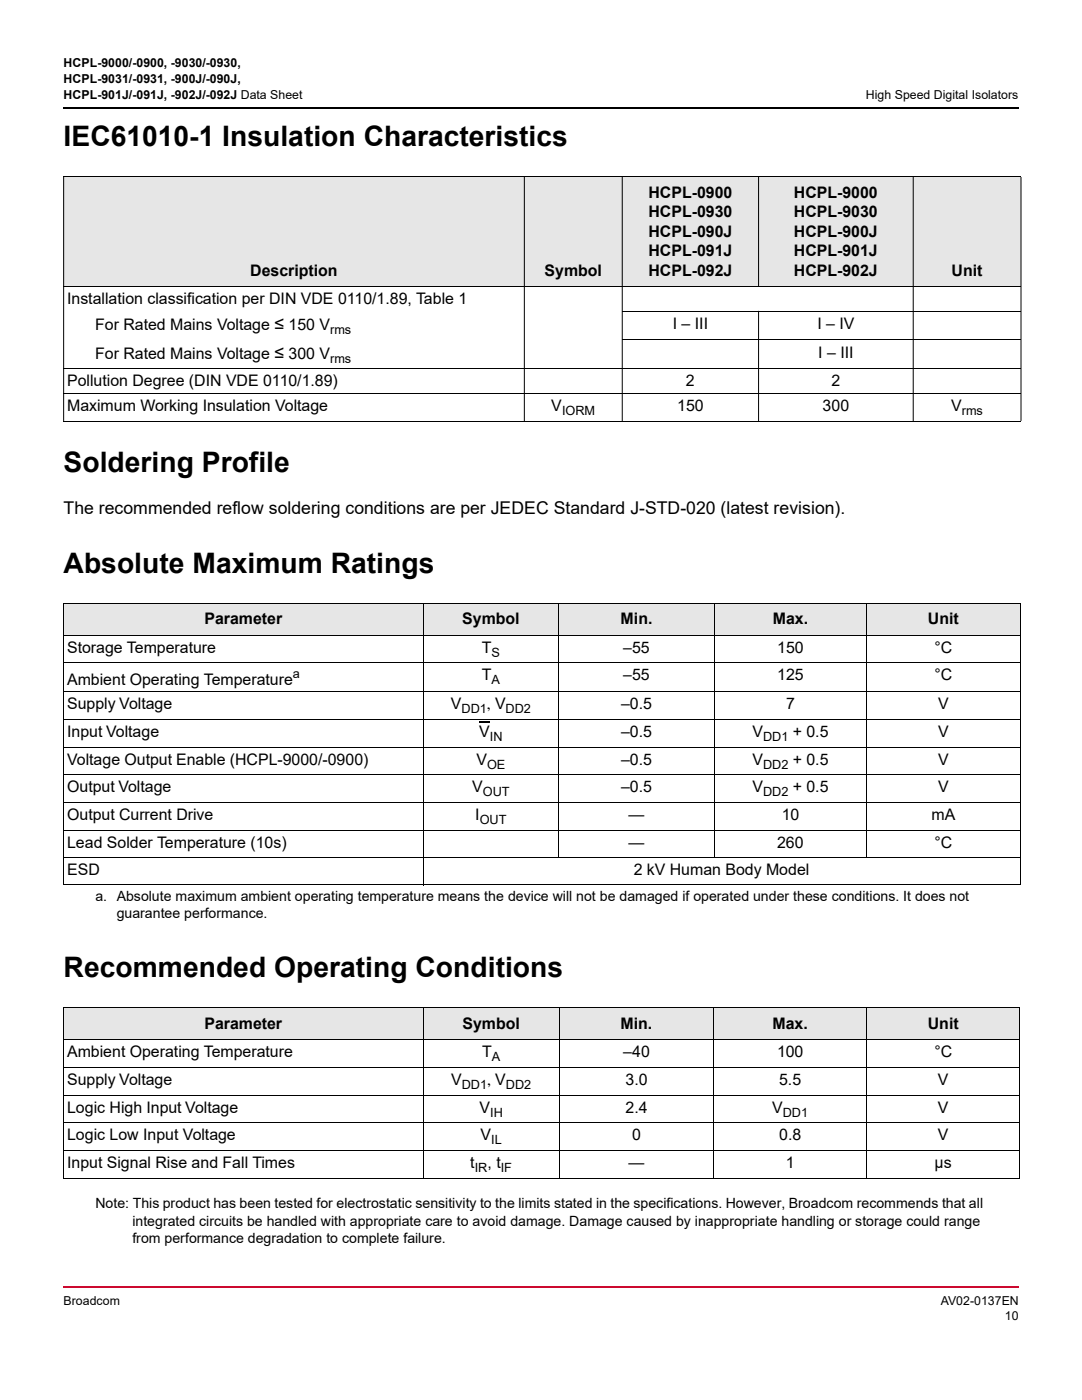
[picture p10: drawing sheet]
<svg xmlns="http://www.w3.org/2000/svg" width="216mm" height="279mm" viewBox="0 0 216 279" stroke-linecap="round" stroke-linejoin="round" font-family="sans-serif">
<defs><g id="words">
<g font-size="5.6">
<text x="12.7" y="29.2">IEC61010-1 Insulation Characteristics</text>
<text x="12.7" y="94.2">Soldering Profile</text>
<text x="12.7" y="114.3">Absolute Maximum Ratings</text>
<text x="12.7" y="195">Recommended Operating Conditions</text>
</g>
<text font-size="3.5" x="12.7" y="102.6">The recommended reflow soldering conditions are per JEDEC Standard J-STD-020 (latest revision).</text>
<g font-size="3.2">
<text x="129.4" y="39.5">HCPL-0900</text>
<text x="158.4" y="39.5">HCPL-9000</text>
<text x="129.4" y="43.4">HCPL-0930</text>
<text x="129.4" y="47.3">HCPL-090J</text>
<text x="158.4" y="43.4">HCPL-9030</text>
<text x="158.4" y="47.3">HCPL-900J</text>
<text x="129.4" y="51.1">HCPL-091J</text>
<text x="158.4" y="51.1">HCPL-901J</text>
<text x="49.9" y="55">Description</text>
<text x="108.7" y="55">Symbol</text>
<text x="129.4" y="55">HCPL-092J</text>
<text x="158.4" y="55">HCPL-902J</text>
<text x="189.9" y="55">Unit</text>
<text x="13.4" y="60.7">Installation classification per DIN VDE 0110/1.89, Table 1</text>
<text x="19" y="65.8">For Rated Mains Voltage ≤ 150 V</text>
<text x="134.2" y="65.6">I – III</text>
<text x="163.1" y="65.6">I – IV</text>
<text x="19" y="71.6">For Rated Mains Voltage ≤ 300 V</text>
<text x="163.3" y="71.4">I – III</text>
<text x="13.4" y="77.1">Pollution Degree (DIN VDE 0110/1.89)</text>
<text x="136.9" y="77.1">2</text>
<text x="165.9" y="77.1">2</text>
<text x="13.4" y="82.1">Maximum Working Insulation Voltage</text>
<text x="110" y="82.1">V</text>
<text x="135.1" y="82.1">150</text>
<text x="164.1" y="82.1">300</text>
<text x="189.8" y="82.1">V</text>
<text x="40.8" y="124.6">Parameter</text>
<text x="92.2" y="124.6">Symbol</text>
<text x="123.8" y="124.6">Min.</text>
<text x="154.2" y="124.6">Max.</text>
<text x="185.2" y="124.6">Unit</text>
<text x="13.4" y="130.3">Storage Temperature</text>
<text x="96.2" y="130.3">T</text>
<text x="124.4" y="130.3">–55</text>
<text x="155.1" y="130.3">150</text>
<text x="186.5" y="130.3">°C</text>
<text x="13.4" y="136.7">Ambient Operating Temperature</text>
<text x="96.2" y="135.8">T</text>
<text x="124.4" y="135.8">–55</text>
<text x="155.1" y="135.8">125</text>
<text x="186.5" y="135.8">°C</text>
<text x="13.4" y="141.6">Supply Voltage</text>
<text x="89.9" y="141.6">V</text>
<text x="97.2" y="141.6">, V</text>
<text x="123.9" y="141.6">–0.5</text>
<text x="156.8" y="141.6">7</text>
<text x="187.2" y="141.6">V</text>
<text x="13.4" y="147.1">Input Voltage</text>
<text x="95.6" y="147.1">V</text>
<text x="123.9" y="147.1">–0.5</text>
<text x="150.1" y="147.1">V</text>
<text x="158.2" y="147.1">+ 0.5</text>
<text x="187.2" y="147.1">V</text>
<text x="13.4" y="152.6">Voltage Output Enable (HCPL-9000/-0900)</text>
<text x="95.1" y="152.6">V</text>
<text x="123.9" y="152.6">–0.5</text>
<text x="150.1" y="152.6">V</text>
<text x="158.2" y="152.6">+ 0.5</text>
<text x="187.2" y="152.6">V</text>
<text x="13.4" y="158.1">Output Voltage</text>
<text x="94.2" y="158.1">V</text>
<text x="123.9" y="158.1">–0.5</text>
<text x="150.1" y="158.1">V</text>
<text x="158.2" y="158.1">+ 0.5</text>
<text x="187.2" y="158.1">V</text>
<text x="13.4" y="163.7">Output Current Drive</text>
<text x="94.8" y="163.7">I</text>
<text x="125.4" y="163.7">—</text>
<text x="156" y="163.7">10</text>
<text x="185.9" y="163.7">mA</text>
<text x="13.4" y="169.2">Lead Solder Temperature (10s)</text>
<text x="125.4" y="169.2">—</text>
<text x="155.1" y="169.2">260</text>
<text x="186.4" y="169.2">°C</text>
<text x="13.4" y="174.6">ESD</text>
<text x="126.4" y="174.6">2 kV Human Body Model</text>
<text x="40.8" y="205.4">Parameter</text>
<text x="92.3" y="205.4">Symbol</text>
<text x="123.8" y="205.4">Min.</text>
<text x="154.2" y="205.4">Max.</text>
<text x="185.1" y="205.4">Unit</text>
<text x="13.4" y="211">Ambient Operating Temperature</text>
<text x="96.2" y="211">T</text>
<text x="124.4" y="211">–40</text>
<text x="155" y="211">100</text>
<text x="186.4" y="211">°C</text>
<text x="13.4" y="216.6">Supply Voltage</text>
<text x="90" y="216.6">V</text>
<text x="97.2" y="216.6">, V</text>
<text x="124.8" y="216.6">3.0</text>
<text x="155.5" y="216.6">5.5</text>
<text x="187.1" y="216.6">V</text>
<text x="13.4" y="227.6">Logic Low Input Voltage</text>
<text x="13.4" y="222.1">Logic High Input Voltage</text>
<text x="95.7" y="222.1">V</text>
<text x="95.9" y="227.6">V</text>
<text x="124.8" y="222.1">2.4</text>
<text x="126.1" y="227.6">0</text>
<text x="154.1" y="222.1">V</text>
<text x="155.5" y="227.6">0.8</text>
<text x="187.2" y="227.6">V</text>
<text x="187.2" y="222.1">V</text>
<text x="13.4" y="233.1">Input Signal Rise and Fall Times</text>
<text x="93.8" y="233.1">t</text>
<text x="97.3" y="233.1">, t</text>
<text x="125.4" y="233.1">—</text>
<text x="156.8" y="233.1">1</text>
<text x="186.5" y="233.1">μs</text>
</g>
<g font-size="2.8">
<text x="19" y="179.7">a. Absolute maximum ambient operating temperature means the device will not be damaged if operated under these conditions. It does not</text>
<text x="23.3" y="183.3">guarantee performance.</text>
<text x="19" y="241.1">Note: This product has been tested for electrostatic sensitivity to the limits stated in the specifications. However, Broadcom recommends that all</text>
<text x="26.4" y="244.6">integrated circuits be handled with appropriate care to avoid damage. Damage caused by inappropriate handling or storage could range</text>
<text x="26.4" y="248.1">from performance degradation to complete failure.</text>
</g>
<g font-size="2.5">
<text x="12.7" y="13.4">HCPL-9000/-0900, -9030/-0930,</text>
<text x="12.7" y="16.5">HCPL-9031/-0931, -900J/-090J,</text>
<text x="12.7" y="19.7">HCPL-901J/-091J, -902J/-092J Data Sheet</text>
<text x="172.8" y="19.7">High Speed Digital Isolators</text>
<text x="65.9" y="66.6">rms</text>
<text x="65.9" y="72.4">rms</text>
<text x="112.1" y="82.9">IORM</text>
<text x="191.9" y="82.9">rms</text>
<text x="98.1" y="131.1">S</text>
<text x="58.5" y="135.4">a</text>
<text x="98.1" y="136.6">A</text>
<text x="92.1" y="142.4">DD1</text>
<text x="100.9" y="142.4">DD2</text>
<text x="97.7" y="147.9">IN</text>
<text x="152.3" y="147.9">DD1</text>
<text x="97.2" y="153.4">OE</text>
<text x="152.3" y="153.4">DD2</text>
<text x="96.4" y="158.9">OUT</text>
<text x="152.3" y="158.9">DD2</text>
<text x="95.7" y="164.5">OUT</text>
<text x="98.1" y="211.8">A</text>
<text x="92.1" y="217.3">DD1</text>
<text x="100.9" y="217.3">DD2</text>
<text x="97.8" y="222.9">IH</text>
<text x="156.2" y="222.9">DD1</text>
<text x="94.7" y="233.9">IR</text>
<text x="98" y="228.4">IL</text>
<text x="99.9" y="233.9">IF</text>
<text x="12.7" y="260.3">Broadcom</text>
<text x="187.7" y="260.3">AV02-0137EN</text>
<text x="200.5" y="263.5">10</text>
</g>
</g></defs>
<path d="M12.5 256.7h.2v.3h-.2z" fill="#cc092f"/>
<path d="M12.7 256.9h190.7" fill="none" stroke="#cc092f" stroke-width=".36"/>
<path d="M12.5 21.4h.2v.4h-.2z" fill="#000"/>
<path d="M12.7 21.6h190.7" fill="none" stroke="#000" stroke-width=".36"/>
<g fill="#e6e6e6">
<path d="M12.7 35.3h91.9v21.9h-91.9z"/>
<path d="M104.6 35.3h19.6v21.9h-19.6z"/>
<path d="M124.2 35.3h27.2v21.9h-27.2z"/>
<path d="M151.4 35.3h30.8v21.9h-30.8z"/>
<path d="M182.2 35.3h21.5v21.9h-21.5z"/>
<path d="M12.7 120.4h71.7v6.3h-71.7z"/>
<path d="M84.4 120.4h27.1v6.3h-27.1z"/>
<path d="M111.5 120.4h31v6.3h-31z"/>
<path d="M142.5 120.4h30.5v6.3h-30.5z"/>
<path d="M173 120.4h30.5v6.3h-30.5z"/>
</g>
<path d="M95.6 144.1h2.1" fill="none" stroke="#000" stroke-width=".23"/>
<g fill="#e6e6e6">
<path d="M12.7 201.1h71.7v6.4h-71.7z"/>
<path d="M84.4 201.1h27.2v6.4h-27.2z"/>
<path d="M111.6 201.1h30.9v6.4h-30.9z"/>
<path d="M142.5 201.1h30.4v6.4h-30.4z"/>
<path d="M172.9 201.1h30.6v6.4h-30.6z"/>
</g>
<g fill="none" stroke="#000" stroke-width=".2">
<path d="M12.7 35.3v48.7M12.7 35.3h191M104.6 35.2v48.9M124.2 35.2v48.9M151.4 35.2v22M182.2 35.2v48.9M203.7 35.3v48.7M12.7 57.2h191M12.7 73.6h191M12.7 78.5h191M124.2 62.1h79.5M124.2 67.8h79.5"/>
<path d="M151.4 62v22.1M12.7 84.1h191M12.7 120.4h190.9M12.7 126.7h190.9M12.7 132.3h190.9M12.7 138h190.9M12.7 120.4v56.2M84.4 120.4v56.2M111.5 120.4v50.8M142.5 120.4v50.8M173 120.4v50.8M203.5 120.4v56.2"/>
<path d="M12.7 143.6h190.9M12.7 149.1h190.9M12.7 154.6h190.9M12.7 160.1h190.9M12.7 165.7h190.9M12.7 171.1h190.9M12.7 176.6h190.9M12.7 201.1h190.9M12.7 207.5h190.9M12.7 213h190.9M12.7 218.5h190.9M12.7 201.2v33.9"/>
<path d="M84.4 201.1v34M111.6 201.1v34M142.5 201.1v34M172.9 201.1v34M203.5 201.2v33.9M12.7 224.1h190.9M12.7 229.6h190.9M12.7 235.1h190.9"/>
</g>
<use href="#words"/>
</svg>
